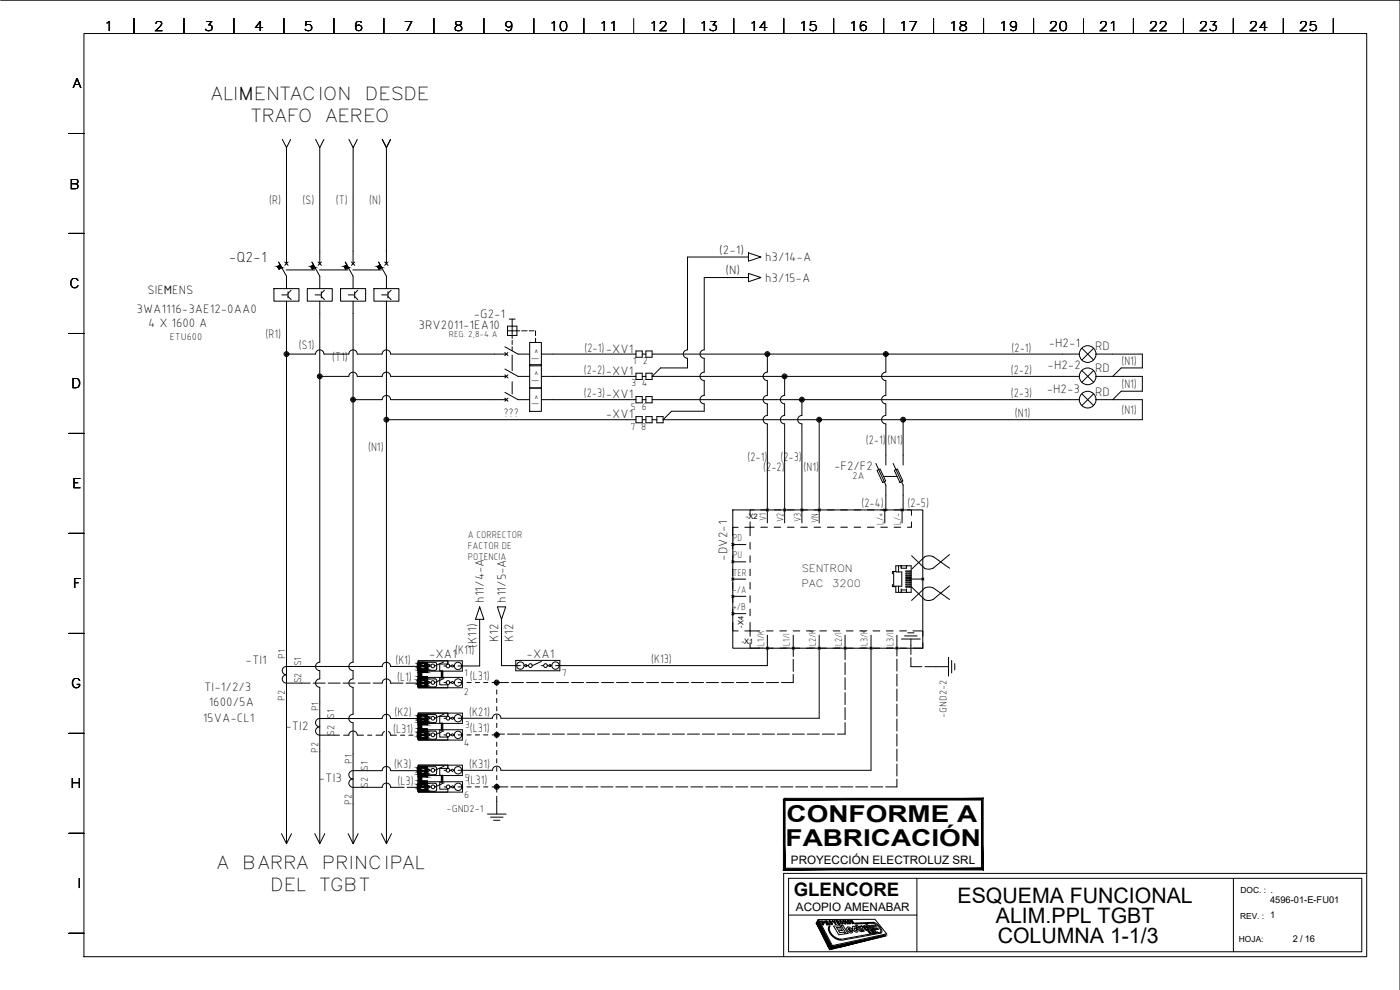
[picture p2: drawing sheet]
<svg xmlns="http://www.w3.org/2000/svg" width="420mm" height="297mm" viewBox="0 0 420 297" stroke-linecap="round" stroke-linejoin="round" font-family="sans-serif">
<defs><g id="words">
<g font-size="7">
<text x="236.1" y="246.7">CONFORME A</text>
<text x="235.8" y="253.7">FABRICACIÓN</text>
</g>
<g font-size="6.4">
<text x="287.4" y="270.9">ESQUEMA FUNCIONAL</text>
<text x="298.9" y="276.9">ALIM.PPL TGBT</text>
<text x="299.4" y="282.9">COLUMNA 1-1/3</text>
</g>
<text font-size="5.6" x="238.2" y="268.7">GLENCORE</text>
<g font-size="5.4">
<text x="63.4" y="30.1">ALIMENTACION</text>
<text x="109.5" y="30.1">DESDE</text>
<text x="75.4" y="36.7">TRAFO</text>
<text x="97.8" y="36.7">AEREO</text>
<text x="65.2" y="260.7">A</text>
<text x="72.7" y="260.7">BARRA</text>
<text x="96.6" y="260.7">PRINCIPAL</text>
<text x="81.1" y="267.3">DEL</text>
<text x="96" y="267.3">TGBT</text>
</g>
<text font-size="4.6" x="68.7" y="78.7">-Q2-1</text>
<g font-size="4">
<text x="31.2" y="9.3">1</text>
<text x="46.2" y="9.3">2</text>
<text x="61.2" y="9.3">3</text>
<text x="76.2" y="9.3">4</text>
<text x="91.2" y="9.3">5</text>
<text x="106.2" y="9.3">6</text>
<text x="121.2" y="9.3">7</text>
<text x="136.2" y="9.3">8</text>
<text x="151.2" y="9.3">9</text>
<text x="164.8" y="9.3">10</text>
<text x="179.8" y="9.3">11</text>
<text x="194.8" y="9.3">12</text>
<text x="209.8" y="9.3">13</text>
<text x="224.8" y="9.3">14</text>
<text x="239.8" y="9.3">15</text>
<text x="254.8" y="9.3">16</text>
<text x="269.8" y="9.3">17</text>
<text x="284.8" y="9.3">18</text>
<text x="299.8" y="9.3">19</text>
<text x="314.8" y="9.3">20</text>
<text x="329.8" y="9.3">21</text>
<text x="344.8" y="9.3">22</text>
<text x="359.8" y="9.3">23</text>
<text x="374.8" y="9.3">24</text>
<text x="389.8" y="9.3">25</text>
<text x="21.8" y="26.6">A</text>
<text x="20.8" y="56.6">B</text>
<text x="20.8" y="86.6">C</text>
<text x="21.4" y="116.6">D</text>
<text x="21.7" y="146.6">E</text>
<text x="21.8" y="176.6">F</text>
<text x="21.4" y="206.6">G</text>
<text x="21.1" y="236.5">H</text>
<text x="23.2" y="266.6">I</text>
</g>
<g font-size="3.9">
<text x="80.8" y="61.1">(R)</text>
<text x="90.8" y="61.1">(S)</text>
<text x="100.8" y="61.1">(T)</text>
<text x="110.8" y="61.1">(N)</text>
<text x="215.9" y="76.1">(2-1)</text>
<text x="217.7" y="82.3">(N)</text>
<text x="229.6" y="78.4">h3/14-A</text>
<text x="44.2" y="88.2">SIEMENS</text>
<text x="229.6" y="84.5">h3/15-A</text>
<text x="41" y="93.8">3WA1116-3AE12-0AA0</text>
<text x="142.2" y="95.3">-G2-1</text>
<text x="44.5" y="98.1">4 X 1600 A</text>
<text x="79.7" y="101.4">(R1)</text>
<text x="125.6" y="98.9">3RV2011-1EA10</text>
<text x="89.7" y="104.8">(S1)</text>
<text x="175.4" y="105.5">(2-1)-XV1</text>
<text x="303.6" y="105.5">(2-1)</text>
<text x="314.7" y="104">-H2-1</text>
<text x="328.7" y="105.1">RD</text>
<text x="99.7" y="108.3">(T1)</text>
<text x="175.2" y="112.2">(2-2)-XV1</text>
<text x="303.3" y="112.2">(2-2)</text>
<text x="314.4" y="110.7">-H2-2</text>
<text x="328.6" y="111.7">RD</text>
<text x="336.5" y="109.6">(N1)</text>
<text x="175.2" y="119.2">(2-3)-XV1</text>
<text x="303.3" y="119.2">(2-3)</text>
<text x="314.1" y="118">-H2-3</text>
<text x="328.7" y="118.8">RD</text>
<text x="336.5" y="116.4">(N1)</text>
<text x="151.1" y="125.2">???</text>
<text x="181.8" y="125.5">-XV1</text>
<text x="304.6" y="125.2">(N1)</text>
<text x="336.5" y="124.2">(N1)</text>
<text x="110.5" y="135.4">(N1)</text>
<text x="259.8" y="133.1">(2-1)</text>
<text x="266.4" y="133.1">(N1)</text>
<text x="224.3" y="138.2">(2-1)</text>
<text x="229" y="141.4">(2-2)</text>
<text x="234.2" y="138.2">(2-3)</text>
<text x="241.2" y="141.4">(N1)</text>
<text x="250.3" y="140.9">-F2/F2</text>
<text x="258.6" y="152.1">(2-4)</text>
<text x="272.4" y="152.2">(2-5)</text>
<text x="218.2" y="168.2" transform="rotate(-90 218.2 168.2)">-DV2-1</text>
<text x="145.2" y="180.8" transform="rotate(-90 145.2 180.8)">h11/4-A</text>
<text x="151.8" y="180.8" transform="rotate(-90 151.8 180.8)">h11/5-A</text>
<text x="128.8" y="197.6">-XA1</text>
<text x="136.6" y="196.2">(K11)</text>
<text x="143" y="194.3" transform="rotate(-90 143 194.3)">(K11)</text>
<text x="149.5" y="192.6" transform="rotate(-90 149.5 192.6)">K12</text>
<text x="154" y="192.6" transform="rotate(-90 154 192.6)">K12</text>
<text x="158.1" y="197.4">-XA1</text>
<text x="73.7" y="199.2">-TI1</text>
<text x="118.7" y="199.2">(K1)</text>
<text x="195.4" y="199">(K13)</text>
<text x="61.3" y="207.3">TI-1/2/3</text>
<text x="119.2" y="204.2">(L1)</text>
<text x="141" y="204.1">(L31)</text>
<text x="62.6" y="211.7">1600/5A</text>
<text x="118.4" y="214.8">(K2)</text>
<text x="140.8" y="214.7">(K21)</text>
<text x="60.8" y="216.6">15VA-CL1</text>
<text x="85.7" y="218.9">-TI2</text>
<text x="118" y="219.8">(L31)</text>
<text x="141" y="219.8">(L31)</text>
<text x="118.3" y="230.4">(K3)</text>
<text x="140.8" y="230.4">(K31)</text>
<text x="95.7" y="234.5">-TI3</text>
<text x="119.3" y="235.7">(L3)</text>
<text x="140.3" y="235.4">(L31)</text>
</g>
<g font-size="3.5">
<text x="237.4" y="259.3">PROYECCIÓN ELECTROLUZ SRL</text>
<text x="238.9" y="273.4">ACOPIO AMENABAR</text>
</g>
<g font-size="3.2">
<text x="161.7" y="107.9" transform="rotate(-90 161.7 107.9)">I &gt;</text>
<text x="161.8" y="114.5" transform="rotate(-90 161.8 114.5)">I &gt;</text>
<text x="161.8" y="121.5" transform="rotate(-90 161.8 121.5)">I &gt;</text>
</g>
<g font-size="3.1">
<text x="50.9" y="102">ETU600</text>
<text x="189.9" y="109.3">1</text>
<text x="192.9" y="109.2">2</text>
<text x="189.4" y="115.9">3</text>
<text x="192.7" y="115.8">4</text>
<text x="189.4" y="122.9">5</text>
<text x="192.6" y="123">6</text>
<text x="189.2" y="129">7</text>
<text x="192.5" y="128.9">8</text>
<text x="255.9" y="143.6">2A</text>
<text x="140.4" y="161.4">A CORRECTOR</text>
<text x="230" y="156.4" transform="rotate(-90 230 156.4)">V1</text>
<text x="235.1" y="156.7" transform="rotate(-90 235.1 156.7)">V2</text>
<text x="240.3" y="156.7" transform="rotate(-90 240.3 156.7)">V3</text>
<text x="245.5" y="156.9" transform="rotate(-90 245.5 156.9)">VN</text>
<text x="265.2" y="157.6" transform="rotate(-90 265.2 157.6)">L/+</text>
<text x="270.4" y="157.6" transform="rotate(-90 270.4 157.6)">L/-</text>
<text x="140.4" y="164.8">FACTOR DE</text>
<text x="219.9" y="162.4">PD</text>
<text x="219.9" y="167.6">PU</text>
<text x="140.4" y="168.1">POTENCIA</text>
<text x="219.9" y="172.7">TER</text>
<text x="219.9" y="177.9">-/A</text>
<text x="219.9" y="183.1">+/B</text>
<text x="85.6" y="197.9" transform="rotate(-90 85.6 197.9)">P1</text>
<text x="229.3" y="194.5" transform="rotate(-90 229.3 194.5)">IL1/K</text>
<text x="237.1" y="194.5" transform="rotate(-90 237.1 194.5)">IL1/I</text>
<text x="244.9" y="194.5" transform="rotate(-90 244.9 194.5)">IL2/K</text>
<text x="252.6" y="194.5" transform="rotate(-90 252.6 194.5)">IL2/I</text>
<text x="260.4" y="194.5" transform="rotate(-90 260.4 194.5)">IL3/K</text>
<text x="268.2" y="194.5" transform="rotate(-90 268.2 194.5)">IL3/I</text>
<text x="90.3" y="200" transform="rotate(-90 90.3 200)">S1</text>
<text x="139.3" y="202.9">1</text>
<text x="168.6" y="202.8">7</text>
<text x="90.3" y="205.1" transform="rotate(-90 90.3 205.1)">S2</text>
<text x="139.2" y="208.4">2</text>
<text x="85.5" y="210.2" transform="rotate(-90 85.5 210.2)">P2</text>
<text x="95.6" y="213.5" transform="rotate(-90 95.6 213.5)">P1</text>
<text x="284.1" y="215.5" transform="rotate(-90 284.1 215.5)">-GND2-2</text>
<text x="100.3" y="220.7" transform="rotate(-90 100.3 220.7)">S2 S1</text>
<text x="139.5" y="218.5">3</text>
<text x="95.5" y="225.8" transform="rotate(-90 95.5 225.8)">P2</text>
<text x="139.2" y="223.9">4</text>
<text x="105.6" y="229.1" transform="rotate(-90 105.6 229.1)">P1</text>
<text x="110.3" y="236.3" transform="rotate(-90 110.3 236.3)">S2 S1</text>
<text x="139.3" y="239.3">6</text>
<text x="139.5" y="234.2">5</text>
<text x="105.5" y="241.5" transform="rotate(-90 105.5 241.5)">P2</text>
<text x="134" y="243.7">-GND2-1</text>
</g>
<g font-size="3">
<text x="240.6" y="171.6">SENTRON</text>
<text x="240.6" y="176.1">PAC</text>
<text x="249.8" y="176.1">3200</text>
</g>
<g font-size="2.8">
<text x="381.2" y="271">4596-01-E-FU01</text>
<text x="388" y="282.7">2 / 16</text>
</g>
<text font-size="2.7" x="134.7" y="101">REG. 2,8-4 A</text>
<g font-size="2.5">
<text x="372.3" y="268.1">DOC. : .</text>
<text x="372.2" y="275.6">REV. : 1</text>
<text x="371.8" y="282.6">HOJA:</text>
</g>
<g font-size="2.3">
<text x="223.9" y="155.8">-X2</text>
<text x="223.2" y="188.3" transform="rotate(-90 223.2 188.3)">-X4</text>
<text x="222.6" y="193.2">-X1</text>
</g>
</g></defs>
<g fill="none" stroke="#000" stroke-width=".3">
<path d="M.2 .1h420v296.9M25.2 10.1h385v276.9h-385zM40.2 5.6v4.5M55.2 5.6v4.5M70.2 5.6v4.5M85.2 5.6v4.5M100.2 5.6v4.5M115.2 5.6v4.5M130.2 5.6v4.5M145.2 5.6v4.5M160.2 5.6v4.5M175.2 5.6v4.5"/>
<path d="M190.2 5.6v4.5M205.2 5.6v4.5M220.2 5.6v4.5M235.2 5.6v4.5M250.2 5.6v4.5M265.2 5.6v4.5M280.2 5.6v4.5M295.2 5.6v4.5M310.2 5.6v4.5M325.2 5.6v4.5M340.2 5.6v4.5M355.2 5.6v4.5"/>
<path d="M370.2 5.6v4.5M385.2 5.6v4.5M400.2 5.6v4.5M20.7 40.1h4.5M84.7 41.8l1.3 2.5 1.2-2.5M86 44.3v34.8M94.7 41.8l1.3 2.5 1.2-2.5M96 44.3v34.8M104.7 41.8l1.3 2.5 1.2-2.5M106 44.3v34.8M114.7 41.8l1.3 2.5 1.2-2.5M116 44.3v34.8"/>
<path d="M20.7 70h4.5M85.5 78.6l1 1M86.5 78.6l-1 1M95.5 78.6l1 1M96.5 78.6l-1 1M105.5 78.6l1 1M106.5 78.6l-1 1M115.5 78.6l1 1M116 75.6h.1M116.5 78.6l-1 1M224.6 75.9l3.8 1.2-3.8 1.3zM224.6 77.1h-18.3v27.9a1.26 1.26 0 0 0-1.2 1.2 1.26 1.26 0 0 0 1.2 1.3v2.9h-8.1l-2.5 2.5h128.2"/>
<path d="M82.2 86.6h7.5v3.8h-7.5zM84.5 80.3l-.8 .5-.4-.8 .8-.5-.5-.9 2.4 4.3v3.7M84.6 88.5h1.8M85.9 81h8.6M86 90.4v162.7M86.4 87.6v1.8M86.4 88.9l1 1M87.4 87.1l-1 .9M92.2 86.6h7.5v3.8h-7.5zM94.5 80.3l-.8 .5-.4-.8 .8-.5-.5-.9 2.4 4.3v3.7M94.6 88.5h1.8M95.9 81h8.6"/>
<path d="M96 90.4v108.3a1.26 1.26 0 0 0-1.3 1.3 1.26 1.26 0 0 0 1.3 1.2v2.5a1.26 1.26 0 0 0-1.3 1.3 1.26 1.26 0 0 0 1.3 1.2M96.4 87.6v1.8M96.4 88.9l1 1M97.4 87.1l-1 .9M102.2 86.6h7.5v3.8h-7.5zM104.5 80.3l-.8 .5-.4-.8 .8-.5-.5-.9 2.4 4.3v3.7M104.6 88.5h1.8M105.9 81h8.6M106 90.4l-.1 108.3a1.26 1.26 0 0 0-1.2 1.3 1.26 1.26 0 0 0 1.3 1.2l-.1 2.5a1.26 1.26 0 0 0-1.2 1.3 1.26 1.26 0 0 0 1.2 1.2M106.4 87.6v1.8M106.4 88.9l1 1M107.4 87.1l-1 .9"/>
<path d="M112.2 86.6h7.5v3.8h-7.5zM114.5 80.3l-.8 .5-.4-.8 .8-.5-.5-.9 2.4 4.3v3.7M114.6 88.5h1.8M116 90.4v162.7M116.4 87.6v1.8M116.4 88.9l1 1M117.4 87.1l-1 .9M152.3 99.3h3.7M152.3 97.9h2.8v2.8h-2.8zM152.8 95.7h1.8M153.7 95.7v5.8M156.6 99.3h1.6"/>
<path d="M158.8 99.3h1.5M160.7 99.3v1.4M224.6 83.3h-13.3v21.7a1.27 1.27 0 0 0-1.2 1.2 1.27 1.27 0 0 0 1.2 1.3v4.2a1.27 1.27 0 0 0-1.2 1.2 1.27 1.27 0 0 0 1.2 1.3v4.4a1.26 1.26 0 0 0-1.2 1.3 1.26 1.26 0 0 0 1.2 1.3v2.2h-9.8l-2.5 2.5h143.8v-6h-13.9M224.6 82l3.8 1.3-3.8 1.2zM20.7 100.1h4.5M117.2 106.2a1.26 1.26 0 0 0-1.2-1.2 1.26 1.26 0 0 0-1.3 1.2h-7.5a1.27 1.27 0 0 0-1.2-1.2 1.27 1.27 0 0 0-1.3 1.2h-7.5a1.27 1.27 0 0 0-1.2-1.2 1.27 1.27 0 0 0-1.3 1.2h-8.7M117.2 112.9a1.26 1.26 0 0 0-1.2-1.2 1.26 1.26 0 0 0-1.3 1.2h-7.5a1.27 1.27 0 0 0-1.2-1.2 1.27 1.27 0 0 0-1.3 1.2h-8.7M117.2 119.9a1.26 1.26 0 0 0-1.2-1.3 1.26 1.26 0 0 0-1.3 1.3h-8.7M117.2 106.2h34.8M117.2 112.9h34.8M117.2 119.9h34.8M151.5 105.8l.9 .9"/>
<path d="M151.5 112.5l.9 .9M151.5 119.5l.9 .9M151.5 104.1l4 2.1h3.5M151.5 110.7l4 2.2h3.5M151.5 117.7l4 2.2h3.5M152.4 105.8l-.9 .9M152.4 112.5l-.9 .9M152.4 119.5l-.9 .9M153.7 102.1v1.3M153.7 104v1.3M153.7 106.6v4.6M153.7 114.5v3.7"/>
<path d="M159 102.8h3.5v7h-3.5zM159 109.4h3.5v7h-3.5zM159 116.4h3.5v7h-3.5zM160.7 101.5v1.3M162.5 106.2h28.4M162.5 112.9h28.4M162.5 119.9h28.4M190.9 105.3h1.8v1.9h-1.8zM190.9 112h1.8v1.9h-1.8zM190.9 119h1.8v1.9h-1.8zM192.7 106.2h1.1M192.7 112.9h1.1"/>
<path d="M192.7 119.9h1.1M193.8 105.3h1.9v1.9h-1.9zM193.8 112h1.9v1.9h-1.9zM193.8 119h1.9v1.9h-1.9zM195.7 106.2h128.2M195.7 119.9h128.2M230.3 106.2v5.5a1.27 1.27 0 0 0-1.3 1.2 1.27 1.27 0 0 0 1.3 1.3v4.4a1.27 1.27 0 0 0-1.3 1.3 1.27 1.27 0 0 0 1.3 1.3v3.5a1.26 1.26 0 0 0-1.3 1.2 1.26 1.26 0 0 0 1.3 1.3v29.7M235.5 118.6a1.26 1.26 0 0 0-1.3 1.3 1.26 1.26 0 0 0 1.3 1.3M235.5 112.9v5.7M240.7 119.9v4.8a1.26 1.26 0 0 0-1.3 1.2 1.26 1.26 0 0 0 1.3 1.3v29.7M265.9 106.2l-.1 5.5a1.27 1.27 0 0 0-1.2 1.2 1.27 1.27 0 0 0 1.3 1.3l-.1 4.4a1.27 1.27 0 0 0-1.2 1.3 1.27 1.27 0 0 0 1.3 1.3l-.1 3.5a1.26 1.26 0 0 0-1.2 1.2 1.26 1.26 0 0 0 1.2 1.3l.1 12.3M324.7 104.5l3.5 3.5"/>
<path d="M324.7 111.2l3.5 3.5M324.7 118.2l3.5 3.5M328.2 104.5l-3.5 3.5M328.2 111.2l-3.5 3.5M328.2 118.2l-3.5 3.5M328.9 106.2h13.9v4.2h-6.3l-2.6 2.5M328.9 112.9h13.9v4.5h-6.3l-2.6 2.5M20.7 130.1h4.5M116 125.9h74.9M190.9 125h1.8v1.9h-1.8zM192.7 125.9h1.1M193.8 125h1.9v1.9h-1.9z"/>
<path d="M195.7 125.9h1.4M197.1 125h1.9v1.9h-1.9zM235.5 124.7a1.26 1.26 0 0 0-1.3 1.2 1.26 1.26 0 0 0 1.3 1.3M235.5 121.2v3.5M235.5 127.2v29.7M245.9 125.9v31M262.8 139.1l3.1 6.4v7.7M268 139.1l3 6.4v7.8M271 125.9v13.6M219.9 153h57v41.5h-57zM221.5 158.2h-1.6v2.5M223.5 158.2h1.6v2.5"/>
<path d="M225.1 156.6v1.6h1.2M226.3 153h-1.2v1.6M228.3 153h2M228.3 158.2h2M230 152.7l.6 .6M230.6 152.7l-.6 .6M232.3 153h2M232.3 158.2h2M235.2 152.7l.6 .6M235.8 152.7l-.6 .6M236.3 153h2M236.3 158.2h2"/>
<path d="M240.3 153h2M240.3 158.2h2M240.3 152.7l.7 .6M241 152.7l-.7 .6M244.3 153h2M244.3 158.2h2M245.5 152.7l.7 .6M246.2 152.7l-.7 .6M248.3 153h2M248.3 158.2h2M252.3 153h2M252.3 158.2h2"/>
<path d="M256.3 153h2M256.3 158.2h2M260.3 153h2M260.3 158.2h2M263.2 141.1l.9-.4 1.7 3.6-.9 .5zM264.3 153h2M264.3 158.2h2M265.2 142.9h4M265.2 152.7l.7 .6M265.5 153v3.9M265.9 152.7l-.7 .6M268.3 153h2"/>
<path d="M268.3 158.2h2M268.4 141.1l.9-.4 1.7 3.6-.9 .5zM270.4 152.7l.6 .6M270.7 153v3.9M271 152.7l-.6 .6M272.3 153h1.2v1.6M273.5 156.6v1.6h-1.2M20.7 160h4.5M219.6 178.6l.7 .7M219.6 173.4l.7 .7M219.6 168.2l.7 .7M219.6 163.1l.7 .6"/>
<path d="M219.9 173.8h3.9M219.9 163.4h3.9M219.9 168.6h3.9M219.9 178.9h3.9M219.9 162.8v1.9M219.9 166.8v1.9M219.9 170.8v1.9M219.9 174.8v1.9M219.9 178.8v1.9M220.3 178.6l-.7 .7M220.3 173.4l-.7 .7M220.3 168.2l-.7 .7"/>
<path d="M220.3 163.1l-.7 .6M225.1 162.8v1.9M225.1 166.8v1.9M225.1 170.8v1.9M225.1 174.8v1.9M225.1 178.8v1.9M267.8 175.4v.6h1v1.7l1.7 .1v-.8M268.2 171.5v4.4h2.4v-4.3l-1.8-.1M268.8 171.5h-1v.6M269.7 169.8v1.8M269.7 175.9v1.8M270.5 177h.1"/>
<path d="M270.5 170.5h.1M270.5 177.7h1.5M270.5 170.5v-.8l-1.7 .1v1.7M270.5 177h1.5M270.5 169.8h1.5M270.5 170.5h1.5M272 170.5v-.8l1.5 .1v7.9l-1.5 .1v-.8M272 177h.1M272 170.5h.1M273.1 173.7h3.8M273.5 171.3h-1.6v.3h1.6M273.5 173.3h-1.6v.3h1.6"/>
<path d="M273.5 172h-1.6v.2h1.6M273.5 172.6h-1.6v.3h1.6M273.5 174h-1.6v.2h1.6M273.5 174.6h-1.6v.3h1.6M273.5 175.3h-1.6v.2h1.6M273.5 175.9h-1.6v.3h1.6M273.6 166.7l3.9 3.9 1 .2 1.5-.3M273.6 176.1l4 3.9M276.6 173.4l.7 .7M277.3 173.4l-.7 .7M277.5 176.4l1.4-.3 1.3 .4 4.8 3.4M277.5 167l1.4-.2 1.3 .3 4.8 3.4"/>
<path d="M277.5 176.4l-3.9 3.8M277.5 167.1l-3.9 3.7M280 179.8l-1.5 .4-1-.2M285 175.8l-4.9 4.1M285 166.4l-4.9 4.1M20.7 190.1h4.5M117.2 200a1.26 1.26 0 0 0-1.2-1.3 1.26 1.26 0 0 0-1.3 1.3l-28.7-.1a1.26 1.26 0 0 0-1.3 1.3 1.26 1.26 0 0 0 1.3 1.3M125.5 198.7l5.3 .1 .2 .4v1.7l-.4 .2h-5.1zM125.5 198.3h13.2v3.1h-13.2zM125.9 199.8h2v.2h-2zM126.9 199.9l-9.7 .1M128 199.8h.2"/>
<path d="M128.3 198.7v3.1h-1.7v1.2h1.7v3.1M128.9 199.8h.4M133.2 198.6l-2.7 1.2M133.2 199.8h.7M134.4 199.2v-.9h-8.9v8.1h8.9v-.9h-2.4v-2.1l.9-.1M134.4 198.3v.9h-2.4v2.1h.9v2M135 199.8h.5M136.1 199.8h.3M144 182.1l1.2 3.7h-2.5zM144 185.8v14h-6.5M149.3 182.1h2.5l-1.3 3.7zM150.5 185.8v13.9h5.7"/>
<path d="M154.8 198.1h13.2v3.2h-13.2zM157.3 199.7h.2M158.2 199.7h.4M162.5 198.5l-2.8 1.2M162.5 199.7h.7M164.3 199.7h.4M165.4 199.7h.2M219.6 183.8l.7 .7M219.9 186.8v2.5h1.6M219.9 184.1h3.9M219.9 182.8v1.9M220.3 183.8l-.7 .7"/>
<path d="M225.1 186.8v2.5h-1.6M225.1 192.9v1.6h2.9M225.1 182.8v1.9M228 189.3h-2.9v1.6M230 194.1l.6 .7M230 189.3h2M230 194.5h2M230.3 190.6v9.1h-63.6M230.6 194.1l-.6 .7M234 189.3h2M234 194.5h2M237.7 194.1l.7 .7"/>
<path d="M238 189.3h2M238 194.5h2M238.1 190.6v6.3M238.1 197.8v3.7M238.4 194.1l-.7 .7M242 189.3h2M242 194.5h2M245.5 194.1l.7 .7M245.9 190.6v24.9h-95.6a1.26 1.26 0 0 0-1.2-1.3 1.26 1.26 0 0 0-1.3 1.3h-10.3M246 189.3h2M246 194.5h2M246.2 194.1l-.7 .7"/>
<path d="M250 189.3h2M250 194.5h2M253.3 194.1l.7 .7M253.6 190.6v7.3M253.6 198.8v3.6M254 194.1l-.7 .7M254 189.3h2M254 194.5h2M258 189.3h2M258 194.5h2M261.1 194.1l.6 .7M261.4 190.6v40.5h-111.1"/>
<path d="M261.7 194.1l-.6 .7M262 189.3h2M262 194.5h2M266 189.3h2M266 194.5h2M268.9 194.1l.6 .7M269.2 190.6v6.2M269.2 197.7v3.6M269.5 194.1l-.6 .7M270 189.3h2M270 194.5h2M270.6 191.7h5.6"/>
<path d="M271.5 190.8h3.8M272.4 189.9h1.9M273.4 191.7v4.7M273.4 197.3v2.7h3.3M274 189.3h2.9v1.6M276.9 192.9v1.6h-2.9M284.7 197.2v5.6M285.6 198.2v3.7M286.5 199.1v1.9M86 202.4a1.26 1.26 0 0 0-1.3 1.3 1.26 1.26 0 0 0 1.3 1.3h7.1M94 205h3.6M96 218.1a1.26 1.26 0 0 0-1.3 1.2 1.26 1.26 0 0 0 1.3 1.3h5.9"/>
<path d="M96 206.2v46.9M98.5 205h3.6M103 205h3.6M106 206.2l-.1 8.1a1.26 1.26 0 0 0-1.2 1.3 1.26 1.26 0 0 0 1.2 1.2l.1 36.3M107.5 205h3.6M112 205h2.7a1.27 1.27 0 0 1 1.3-1.3 1.27 1.27 0 0 1 1.2 1.3h3.7M115.4 219.5l-.5 .4-.2 .7h-1.9M116.6 219.5l.5 .4 .1 .7h1.8M117.2 215.6a1.26 1.26 0 0 0-1.2-1.3 1.26 1.26 0 0 0-1.3 1.3h-18.7a1.26 1.26 0 0 0-1.3 1.2 1.26 1.26 0 0 0 1.3 1.3M117.2 215.6h9.7M121.9 205h3.7M125.5 203.7h5.3l.2 .5v1.6l-.4 .3h-5.1z"/>
<path d="M125.5 214.4l5.3 .1 .2 .4v1.7l-.4 .2h-5.1zM125.5 219.4h5.3l.2 .5v1.6l-.4 .3h-5.1zM125.5 203.2h13.3v3.2h-13.3zM125.5 214h13.3v3.1h-13.3zM125.5 219h13.3v3h-13.3zM125.9 215.5h2v.2h-2zM126 204.8h1.9v.2h-1.9zM128 204.8h.3M128 215.5h.3M128.3 214.4v3.1h-1.7v1.2h1.7v3.1M128.9 204.8h.5M128.9 215.5h.5"/>
<path d="M132.4 201.4h.3v1.9h-.3zM132.4 217.1h.3v1.9h-.3zM133.2 203.6l-2.7 1.2M133.2 204.8h.7M133.2 214.3l-2.7 1.2M133.2 215.5h.7M133.2 219.3l-2.7 1.2M134.4 214.9v-.9h-8.9v8h8.9v-.8h-2.4v-2.1l.9-.1M134.4 214v.9h-2.4v2.1h.9v2M135 204.8h.5M135 215.5h.5M136.1 204.8h.3"/>
<path d="M136.1 215.5h.3M137.5 204.8h1.4M140.1 204.8h1.3M142.7 204.8h1.2M145.2 204.8h1.2M147.7 204.8h4.9M149.1 204.8v1M149.1 207v1.3M149.1 209.5v1.3M149.1 212v1.3M149.1 214.5v1.3M149.1 217v1.3"/>
<path d="M149.1 219.5v1.9M153.5 204.8h3.6M158 204.8h3.6M162.5 204.8h3.6M167 204.8h3.6M171.5 204.8h3.6M176 204.8h3.6M180.5 204.8h3.6M185 204.8h3.6M189.5 204.8h3.6M194 204.8h3.6M198.5 204.8h3.6"/>
<path d="M203 204.8h3.6M207.5 204.8h3.6M212 204.8h3.6M216.5 204.8h3.6M221 204.8h3.6M225.5 204.8h3.6M230 204.8h3.6M238.1 202.3v2.5h-3.6M253.6 203.3v3.6M253.6 207.8v3.6M253.6 212.3v3.6M253.6 216.8v3.5h-2.3"/>
<path d="M269.2 202.3v3.6M269.2 206.7v3.6M269.2 211.3v3.5M269.2 215.7v3.6M277.6 200h7.1M20.7 220.1h4.5M103.1 220.6h1.6a1.27 1.27 0 0 1 1.3-1.3 1.27 1.27 0 0 1 1.2 1.3h1.9M110.3 220.6h1.3M117.2 231.2a1.26 1.26 0 0 0-1.2-1.2 1.26 1.26 0 0 0-1.3 1.2h-8.8a1.26 1.26 0 0 0-1.2 1.3 1.26 1.26 0 0 0 1.2 1.2 1.25 1.25 0 0 0-1.2 1.3 1.25 1.25 0 0 0 1.2 1.2h8.8a1.27 1.27 0 0 1 1.3-1.2 1.27 1.27 0 0 1 1.2 1.2h4.1M117.2 231.2h9.7M120.2 220.6h1.3M122.2 236.2h4"/>
<path d="M122.7 220.6h1.3M125.2 220.6h1.7M125.5 229.6h13.3v3.1h-13.3zM125.6 234.6h13.2v3.1h-13.2zM125.9 231.1h2v.2h-2zM126 220.5h1.9v.2h-1.9zM126 236.1h1.9v.2h-1.9zM128 220.5h.3M128 231.1h.3M128.1 236.1h.2M128.3 230v3.1h-1.7v1.2h1.7v3.1M128.9 220.5h.5"/>
<path d="M128.9 231.1h.5M128.9 236.1h.5M131 230.5v1.5M131 235.5v1.4M131 230.5l-.5-.5h-5v2.5h5.1l.4-.6M131 235.5l-.5-.5h-5v2.4h5.1l.4-.5M132.4 232.7h.3v1.9h-.3zM133.2 220.5h.7M133.2 229.9l-2.7 1.2M133.2 231.1h.7M133.3 234.9l-2.8 1.2M133.3 236.1h.6"/>
<path d="M134.4 229.6v1h-2.4v2l.9 .1v2h-.9v2.1h2.4v.9h-8.9v-8.1h8.9v1M135 220.5h.5M135 231.1h.5M135.1 236.1h.4M136.1 220.5h.3M136.1 231.1h.3M136.2 236.1h.2M137.5 220.5h1.4M137.5 231.1h10.3M137.5 236.1h1.4M140.1 220.5h1.3M140.1 236.1h1.3"/>
<path d="M142.6 220.5h1.3M142.6 236.1h1.3M145.2 220.5h1.2M145.2 236.1h1.2M147.7 220.5h1.4M147.7 236.1h4.7M147.8 231.1a1.26 1.26 0 0 1 1.3-1.2 1.26 1.26 0 0 1 1.2 1.2M149.1 222.7v1.2M149.1 225.2v1.2M149.1 227.7v1.2M149.1 230.2v1.2M149.1 232.7v1.2"/>
<path d="M149.1 235.2v2.5M149.1 238.9v5.3M149.1 220.3h2.3M152.3 220.3h3.6M153.3 236.1h3.6M156.8 220.3h3.6M157.8 236.1h3.6M161.3 220.3h3.6M162.3 236.1h3.6M165.8 220.3h3.6M166.8 236.1h3.6M170.3 220.3h3.6"/>
<path d="M171.3 236.1h3.6M174.8 220.3h3.6M175.8 236.1h3.6M179.3 220.3h3.6M180.3 236.1h3.6M183.8 220.3h3.6M184.8 236.1h3.6M188.3 220.3h3.6M189.3 236.1h3.6M192.8 220.3h3.6M193.8 236.1h3.6M197.3 220.3h3.6"/>
<path d="M198.3 236.1h3.6M201.8 220.3h3.6M202.8 236.1h3.6M206.3 220.3h3.6M207.3 236.1h3.6M210.8 220.3h3.6M211.8 236.1h3.6M215.3 220.3h3.6M216.3 236.1h3.6M219.8 220.3h3.6M220.8 236.1h3.6M224.3 220.3h3.6"/>
<path d="M225.3 236.1h3.6M228.8 220.3h3.6M229.8 236.1h3.6M233.3 220.3h3.6M234.3 236.1h3.6M237.8 220.3h3.6M238.8 236.1h3.6M242.3 220.3h3.6M243.3 236.1h3.6M246.8 220.3h3.6M247.8 236.1h3.6M252.3 236.1h3.6"/>
<path d="M256.8 236.1h3.6M261.3 236.1h3.6M269.2 233.8v2.3h-3.4M269.2 220.2v3.6M269.2 224.8v3.6M269.2 229.2v3.6M20.7 250h4.5M84.5 250.1l1.5 3 1.5-3M94.5 250.1l1.5 3 1.5-3M104.5 250.1l1.5 3 1.5-3M114.5 250.1l1.5 3 1.5-3M146.3 244.2h5.6"/>
<path d="M147.2 245.2h3.8M148.1 246.1h1.9M236.7 263.5h172v22.1h-172zM236.7 274.6h38.5M245.5 276l4 7.9-.6 .9-3.9-7.8zM245.7 275.9l16.9-.1 3.5 4.4-16.3 3.5zM246.3 276.3h.6a.4 .4 0 0 1 .4 .3 .4 .4 0 0 1-.1 .4h-.3l.3 .5h-.3zM246.6 276.5h.3l.2 .3h-.3zM248 276.4l.2 .3M248 276.4h-.2l.2 .4 .2-.2M248.3 277h.1M248.3 277h-.2l.3 .5h-.3l-.7-1.2 .9 .1 .7 1.1h-.3l-.3-.4"/>
<path d="M248.8 276.2l.8 .4 .2 .8-.8-.3zM249 276.4l.5 .4 .1 .5-.4-.4zM249.7 276.3l.7 .3-.1-.4h.3l.4 1.2h-.3zM250.2 277.9l1.9-.1 .3 .4-1.3 .1 .3 .5 1.1-.1 .3 .5-1.1 .1 .3 .5 1.3-.1 .3 .5-1.9 .3zM250.8 276.2h.7l.1 .2h-.4l.6 .4-.3 .1 .2 .2h.4l.1 .3h-.7zM252.4 277.7h.6l1.5 2.4h-.5zM252.6 276.5l-.4-.4a.67 .67 0 0 0 0 .8 .67 .67 0 0 0 .8 .2l-.1-.2-.3 .2-.4-.7 .4 .1M253.6 276.2h.3l.6 1h-.2zM253.6 276.9v.2l-.5-.7h.4l-.4-.3a.67 .67 0 0 0 0 .8 .67 .67 0 0 0 .8 .2l-.3-.2M253.8 276.9h.1M254.2 278.3a1.17 1.17 0 0 1 1.6 .8l-1 .1 .5 .4 .6-.3-.1 .5a1.29 1.29 0 0 1-1.6-1.5zM254.4 276.1l.6 .4 .2 .7-.7-.3z"/>
<path d="M254.5 276.3l.6 .7zM254.6 278.6l.3-.1 .3 .3-.6 .1zM255.1 276.2l.8 .5-.4-.5h.2l.7 .9-.8-.5 .4 .5-.2 .1zM256.7 278.6l-.3-.2a.68 .68 0 0 0 .7 .9l-.1-.4M257.2 278.5l-.6-.5-.6-.1a1.08 1.08 0 0 0 .2 1.3 1.08 1.08 0 0 0 1.3 .2l-.1-.6M257.2 278.6h-.4M257.4 278.9h-.4M258 279.2l.6 .3M258.4 278.1l-.5-.2 1.1 1.5h.4l-.6-.9 .2-.2M258.4 278h.1M258.4 278l.2-.2 .4 .5M258.5 279.2l-.8-.9 .2-.1-.2-.3-.5-.4-.4 .1 .3 .4h-.2l1.1 1.3"/>
<path d="M258.5 279.2l.3 .3h-.2M259 278.3h.1M259.2 277.8a1.22 1.22 0 0 1 1.4 1.4 1.22 1.22 0 0 1-1.4-1.4zM259.4 278.1h.5l.4 .4a.3 .3 0 0 1 0 .5 .3 .3 0 0 1-.5-.3zM259.9 277.3l.3-.1 1.4 1.9-.3 .1zM260.5 279.3h.4l.1 .2h-.3l.5 .2 .2 .5-.4-.1-.1-.2h.3l-.4-.1zM260.8 277.7h.3l.9 1-.6-1 .3-.1 1 1.4-.4-.2-.1 .2h-.3zM260.8 279.3h.1M261.5 280l.2 .1zM261.8 279.2l.1 .1M261.8 279.3h-.2l.3 .3v-.3M261.9 277.6h.8l.3 1 .4-.1 .2 .3-.7 .1-.3-1h-.5z"/>
<path d="M262.1 279.7l.5 .3-.5-.4a.39 .39 0 0 0-.2-.4 .39 .39 0 0 0-.4 0l.6 .9 .2-.1-.2-.3M262.2 277.1a2.96 2.96 0 0 1 2.1 2.6M262.2 277l-5.6 .2-.1-.2 5.6-.3a3.6 3.6 0 0 1 2.6 3l-.2 .1M262.3 279.1l1.1 .7-.4 .1zM262.5 279.8l.3 .1zM263.3 279.7l.2 .1zM264.3 279.6l-12 2.2M264.5 279.8l-11.4 2.2a3.9 3.9 0 0 1-4.4-3.9l.2-.4 .3 .1a2.8 2.8 0 0 0 1.6 3.5l1.5 .5M275.2 263.5v22.1M370.2 263.5v22.1M410.2 262.1h-175v24.9M20.7 280h4.5"/>
<path d="M249.8 284.1l16.1-3.5-.4 .3-16.2 4zM252.3 281.8h.1"/>
<circle cx="86" cy="106.2" r=".73"/>
<circle cx="86" cy="106.2" r=".46"/>
<circle cx="86" cy="106.2" r=".22"/>
<circle cx="96" cy="112.9" r=".73"/>
<circle cx="96" cy="112.9" r=".46"/>
<circle cx="96" cy="112.9" r=".22"/>
<circle cx="105.9" cy="119.9" r=".73"/>
<circle cx="105.9" cy="119.9" r=".46"/>
<circle cx="105.9" cy="119.9" r=".22"/>
<circle cx="230.3" cy="106.2" r=".73"/>
<circle cx="230.3" cy="106.2" r=".46"/>
<circle cx="230.3" cy="106.2" r=".22"/>
<circle cx="235.5" cy="112.9" r=".73"/>
<circle cx="235.5" cy="112.9" r=".46"/>
<circle cx="235.5" cy="112.9" r=".22"/>
<circle cx="240.7" cy="119.9" r=".73"/>
<circle cx="240.7" cy="119.9" r=".46"/>
<circle cx="240.7" cy="119.9" r=".22"/>
<circle cx="265.8" cy="106.2" r=".73"/>
<circle cx="265.8" cy="106.2" r=".46"/>
<circle cx="265.8" cy="106.2" r=".22"/>
<circle cx="326.4" cy="112.9" r="2.51"/>
<circle cx="326.4" cy="119.9" r="2.51"/>
<circle cx="326.4" cy="106.2" r="2.51"/>
<circle cx="116" cy="125.9" r=".73"/>
<circle cx="116" cy="125.9" r=".46"/>
<circle cx="116" cy="125.9" r=".22"/>
<circle cx="245.8" cy="125.9" r=".73"/>
<circle cx="245.8" cy="125.9" r=".46"/>
<circle cx="245.8" cy="125.9" r=".22"/>
<circle cx="271" cy="125.9" r=".73"/>
<circle cx="271" cy="125.9" r=".46"/>
<circle cx="271" cy="125.9" r=".22"/>
<circle cx="126.9" cy="199.8" r="1.11"/>
<circle cx="126.9" cy="199.9" r="1.09"/>
<circle cx="126.9" cy="199.9" r=".96"/>
<circle cx="128.6" cy="199.8" r=".31"/>
<circle cx="129.9" cy="199.8" r=".56"/>
<circle cx="134.4" cy="199.8" r=".56"/>
<circle cx="135.8" cy="199.8" r=".31"/>
<circle cx="137.4" cy="199.8" r="1.11"/>
<circle cx="156.2" cy="199.7" r="1.11"/>
<circle cx="157.8" cy="199.7" r=".31"/>
<circle cx="159.2" cy="199.7" r=".56"/>
<circle cx="163.7" cy="199.7" r=".56"/>
<circle cx="165" cy="199.7" r=".31"/>
<circle cx="166.7" cy="199.7" r="1.11"/>
<circle cx="126.9" cy="215.6" r="1.09"/>
<circle cx="126.9" cy="215.5" r="1.11"/>
<circle cx="126.9" cy="204.8" r="1.11"/>
<circle cx="126.9" cy="204.9" r="1.09"/>
<circle cx="126.9" cy="215.6" r=".96"/>
<circle cx="126.9" cy="204.9" r=".96"/>
<circle cx="128.6" cy="215.5" r=".31"/>
<circle cx="128.6" cy="204.8" r=".31"/>
<circle cx="129.9" cy="215.5" r=".56"/>
<circle cx="129.9" cy="204.8" r=".56"/>
<circle cx="134.5" cy="215.5" r=".56"/>
<circle cx="134.5" cy="204.8" r=".56"/>
<circle cx="135.8" cy="215.5" r=".31"/>
<circle cx="135.8" cy="204.8" r=".31"/>
<circle cx="137.5" cy="215.5" r="1.11"/>
<circle cx="137.5" cy="204.8" r="1.11"/>
<circle cx="149.1" cy="204.8" r=".73"/>
<circle cx="149.1" cy="204.8" r=".46"/>
<circle cx="149.1" cy="204.8" r=".22"/>
<circle cx="126.9" cy="231.2" r="1.09"/>
<circle cx="126.9" cy="220.5" r="1.11"/>
<circle cx="126.9" cy="231.1" r="1.11"/>
<circle cx="126.9" cy="236.2" r="1.09"/>
<circle cx="126.9" cy="220.6" r="1.09"/>
<circle cx="126.9" cy="220.6" r=".96"/>
<circle cx="126.9" cy="236.2" r=".96"/>
<circle cx="126.9" cy="231.2" r=".96"/>
<circle cx="126.9" cy="236.1" r="1.11"/>
<circle cx="128.6" cy="220.5" r=".31"/>
<circle cx="128.6" cy="231.1" r=".31"/>
<circle cx="128.6" cy="236.1" r=".31"/>
<circle cx="129.9" cy="220.5" r=".56"/>
<circle cx="129.9" cy="231.1" r=".56"/>
<circle cx="130" cy="236.1" r=".56"/>
<circle cx="134.5" cy="220.5" r=".56"/>
<circle cx="134.5" cy="231.1" r=".56"/>
<circle cx="134.5" cy="236.1" r=".56"/>
<circle cx="135.8" cy="220.5" r=".31"/>
<circle cx="135.8" cy="231.1" r=".31"/>
<circle cx="135.8" cy="236.1" r=".31"/>
<circle cx="137.5" cy="220.5" r="1.11"/>
<circle cx="137.5" cy="231.1" r="1.11"/>
<circle cx="137.5" cy="236.1" r="1.11"/>
<circle cx="149.1" cy="220.5" r=".73"/>
<circle cx="149.1" cy="236.1" r=".73"/>
<circle cx="149.1" cy="220.5" r=".46"/>
<circle cx="149.1" cy="236.1" r=".46"/>
<circle cx="149.1" cy="220.5" r=".22"/>
<circle cx="149.1" cy="236.1" r=".22"/>
</g>
<g fill="#000" stroke="#000" stroke-width=".3">
<path d="M83.3 80h1l.2 .3zM83.3 80l.8-.5 .2 .5zM93.3 80h1.1l.1 .3zM93.3 80l.8-.5 .3 .5zM103.3 80h1.1l.1 .3zM103.3 80l.8-.5 .3 .5zM113.3 80h1.1l.1 .3zM113.3 80l.8-.5 .3 .5zM125.9 199.5h.1zM126 199.3h.2zM126.2 199.1h.2zM125.9 215.2h.1z"/>
<path d="M126.1 200.7h.2zM126.1 216.4h.2zM126 204.3h.2zM126 220h.2zM126 204.2h.2zM126 219.9h.2zM126.1 204.2h.2zM126.1 214.9h.2zM126.1 219.8h.2zM126.2 214.8h.2zM127.6 205.6h.1zM127.7 200.5l-.2 .2z"/>
<path d="M127.7 216.2l-.2 .2zM127.7 205.5h.1zM125.9 230.9h.1zM126 230.7h.2zM126 235.6h.2zM126 235.5h.2zM126.1 235.5h.2zM126.2 230.4h.2zM127.5 230.5h.2zM127.6 221.3h.1zM127.7 231.8l-.2 .2zM127.7 221.2h.1z"/>
<path d="M127.7 236.8h.1zM127.8 231.7l-.1 .1zM245.5 276l.5 1h-1zM248.6 284.1h.8l-.5 .7zM249.8 284.1l-.5 .7zM249.8 284.1h2.8l-3.2 .7zM264.3 280.9l1.6-.3-.4 .3z"/>
<path d="M83.3 80l.2 .3h1zM83.5 80.3h1l-.8 .5z"/>
<path d="M93.3 80l.2 .3h1zM93.5 80.3h1l-.8 .5z"/>
<path d="M103.3 80l.2 .3h1zM103.5 80.3h1l-.8 .5z"/>
<path d="M113.3 80l.2 .3h1zM113.5 80.3h1l-.8 .5z"/>
<path d="M125.5 199.9l.3 .2v-.2zM125.5 199.9l.3 .2h-.3z"/>
<path d="M125.5 199.7l.3 .2v-.2zM125.5 199.7l.3 .2h-.3z"/>
<path d="M125.5 199.5l.3 .2 .1-.2zM125.5 199.5l.3 .2h-.3z"/>
<path d="M125.8 199.8l.1 .1zM125.8 199.8l.1 .1z"/>
<path d="M125.8 199.9l.1 .1zM125.8 199.9l.1 .1z"/>
<path d="M125.5 199.4l.4 .1 .1-.1zM125.5 199.4l.4 .1h-.4z"/>
<path d="M125.9 199.7h.1zM125.9 199.7h.1z"/>
<path d="M125.8 199.7l.2 .1zM125.8 199.7l.2 .1z"/>
<path d="M125.5 199.2h.6zM125.5 199.2l.5 .2z"/>
<path d="M126 199.4h.2zM126 199.4l.1 .1z"/>
<path d="M125.5 199.1h.7zM125.5 199.1l.6 .1z"/>
<path d="M126.1 199.2h.2zM126.1 199.2h.2z"/>
<path d="M126.1 199.2h.2zM126.1 199.2l.1 .1z"/>
<path d="M125.5 199h.9zM125.5 199l.7 .1z"/>
<path d="M126.2 199.1h.3zM126.2 199.1h.2z"/>
<path d="M125.5 198.9h1.1zM125.5 198.9l.9 .1z"/>
<path d="M126.3 199h.3zM126.2 199.1h.3z"/>
<path d="M125.5 198.8h1.3zM125.5 198.8l1.1 .1z"/>
<path d="M126.4 199h.4zM126.3 199h.3z"/>
<path d="M126.8 198.8l.4 .1zM126.6 198.9h.6z"/>
<path d="M126.6 198.9l.8 .1zM126.4 199h1z"/>
<path d="M126.4 199h1zM126.4 199h1z"/>
<path d="M127 199h.5zM127 199h.5z"/>
<path d="M127.2 199l.4 .1zM127.2 199l.4 .1z"/>
<path d="M127.3 199.1h.3zM127.3 199.1h.3z"/>
<path d="M127.4 199.1l.3 .1zM127.4 199.1l.3 .1z"/>
<path d="M127.5 199.2h.2zM127.5 199.2h.2z"/>
<path d="M127.5 199.2l.3 .1zM127.5 199.2l.3 .1z"/>
<path d="M127.7 199.3l.1 .1zM127.7 199.3l.1 .1z"/>
<path d="M127.7 199.4l.2 .1zM127.7 199.4l.2 .1z"/>
<path d="M126 199.8l1.9 .1zM126 199.8l1.9 .1z"/>
<path d="M125.9 199.9l2 .1zM125.9 199.9l2 .1z"/>
<path d="M127.8 199.5h.1zM127.8 199.5h.1z"/>
<path d="M127.8 199.5l.2 .2zM127.8 199.5l.2 .2z"/>
<path d="M127.8 199.7h.2zM127.8 199.7h.2z"/>
<path d="M127.8 199.7l.2 .1zM127.8 199.7l.2 .1z"/>
<path d="M127.9 199.8l.1 .1zM127.9 199.8l.1 .1z"/>
<path d="M125.5 198.7l2.8 .1zM125.5 198.7l2.8 .1z"/>
<path d="M127 198.8l1.3 .1zM127 198.8l1.3 .1z"/>
<path d="M127.2 198.9l1.1 .1zM127.2 198.9l1.1 .1z"/>
<path d="M127.4 199l.9 .1zM127.4 199l.9 .1z"/>
<path d="M127.6 199.1l.7 .1zM127.6 199.1l.7 .1z"/>
<path d="M127.7 199.2l.6 .2zM127.7 199.2l.6 .2z"/>
<path d="M127.8 199.4l.5 .1v-.1zM127.8 199.4l.5 .1z"/>
<path d="M127.9 199.5l.4 .2v-.2zM127.9 199.5l.4 .2z"/>
<path d="M128 199.7l.3 .2v-.2zM128 199.7l.3 .2z"/>
<path d="M128 199.9l.3 .2v-.2zM128 199.9l.3 .2h-.3z"/>
<path d="M125.5 215.6l.3 .2v-.2zM125.5 215.6l.3 .2h-.3z"/>
<path d="M125.5 200.1l.4 .2-.1-.2zM125.5 200.1l.4 .2h-.4z"/>
<path d="M125.5 204.7l.3 .2v-.2zM125.5 204.7l.3 .2h-.3z"/>
<path d="M125.5 204.9l.3 .2v-.2zM125.5 204.9l.3 .2h-.3z"/>
<path d="M125.5 205.1l.4 .2zM125.5 205.1l.4 .2h-.4z"/>
<path d="M125.5 215.4l.3 .2v-.2zM125.5 215.4l.3 .2h-.3z"/>
<path d="M125.5 215.8l.4 .2-.1-.2zM125.5 215.8l.4 .2h-.4z"/>
<path d="M125.5 200.3l.5 .2zM125.5 200.3l.5 .2h-.5z"/>
<path d="M125.5 215.2l.3 .2 .1-.2zM125.5 215.2l.3 .2h-.3z"/>
<path d="M125.5 216l.5 .2zM125.5 216l.5 .2h-.5z"/>
<path d="M125.5 204.5l.3 .2 .1-.2zM125.5 204.5l.3 .2h-.3z"/>
<path d="M125.5 205.3l.5 .2zM125.5 205.3l.5 .2h-.5z"/>
<path d="M125.8 215.5l.1 .1zM125.8 215.5l.1 .1z"/>
<path d="M125.8 215.6l.1 .1zM125.8 215.6l.1 .1z"/>
<path d="M125.8 200l.2 .1zM125.8 200l.2 .1z"/>
<path d="M125.8 204.9l.2 .2zM125.8 204.9l.2 .2z"/>
<path d="M125.8 215.7l.2 .1zM125.8 215.7l.2 .1z"/>
<path d="M125.5 200.5l.6 .2zM125.5 200.5l.6 .2h-.6z"/>
<path d="M125.5 204.3l.4 .2 .1-.2zM125.5 204.3l.4 .2h-.4z"/>
<path d="M125.5 205.5l.6 .1zM125.5 205.5l.6 .1z"/>
<path d="M125.8 200.1l.2 .1zM125.8 200.1l.2 .1z"/>
<path d="M125.9 200.2l.1 .1zM125.9 200.2l.1 .1z"/>
<path d="M125.8 204.7l.2 .2zM125.8 204.7l.2 .2z"/>
<path d="M125.8 205.1l.2 .1zM125.8 205.1l.2 .1z"/>
<path d="M125.5 215l.4 .2 .1-.2zM125.5 215l.4 .2h-.4z"/>
<path d="M125.5 216.2l.6 .2zM125.5 216.2l.6 .2h-.6z"/>
<path d="M125.5 220l.4 .2 .1-.2zM125.5 220l.4 .2h-.4z"/>
<path d="M125.9 215.3l.1 .1zM125.9 215.3l.1 .1z"/>
<path d="M125.8 215.4l.2 .1zM125.8 215.4l.2 .1z"/>
<path d="M125.8 215.8l.2 .1zM125.8 215.8l.2 .1z"/>
<path d="M125.9 215.9l.1 .1zM125.9 215.9l.1 .1z"/>
<path d="M125.9 204.5l.1 .2zM125.9 204.5l.1 .2z"/>
<path d="M125.9 205.2l.1 .1zM125.9 205.2l.1 .1z"/>
<path d="M125.9 200.3l.2 .1zM125.9 200.3l.2 .1z"/>
<path d="M125.9 205.3l.2 .1zM125.9 205.3l.2 .1z"/>
<path d="M125.9 216l.2 .1zM125.9 216l.2 .1z"/>
<path d="M125.9 200.4l.3 .1zM125.9 200.4l.3 .1z"/>
<path d="M125.9 216.1l.3 .1zM125.9 216.1l.3 .1z"/>
<path d="M125.5 200.7l.7 .1zM125.5 200.7l.7 .1z"/>
<path d="M125.5 214.9h.6zM125.5 214.9l.5 .1z"/>
<path d="M125.5 216.4l.7 .1zM125.5 216.4l.7 .1z"/>
<path d="M125.5 204.2l.5 .1 .1-.1zM125.5 204.2l.5 .1h-.5z"/>
<path d="M125.5 205.6l.8 .2zM125.5 205.6l.8 .2z"/>
<path d="M126 204.4v.1zM126 204.4v.1z"/>
<path d="M126 205.4l.2 .1zM126 205.4l.2 .1z"/>
<path d="M125.5 219.8h.6zM125.5 219.8l.5 .2z"/>
<path d="M126 200.5h.2zM126 200.5h.2z"/>
<path d="M126 205.5l.2 .1zM126 205.5l.2 .1z"/>
<path d="M126 215h.2zM126 215l.1 .2z"/>
<path d="M126 216.2h.2zM126 216.2h.2z"/>
<path d="M126 200.5l.3 .2zM126 200.5l.3 .2zM126.1 200.7h.2z"/>
<path d="M126 215h.2zM126 215h.2z"/>
<path d="M126 216.2l.3 .2zM126 216.2l.3 .2zM126.1 216.4h.2z"/>
<path d="M126 205.6h.3zM126 205.6h.3z"/>
<path d="M125.5 200.8l.9 .1zM125.5 200.8l.9 .1z"/>
<path d="M125.5 214.7h.7zM125.5 214.7l.6 .2z"/>
<path d="M125.5 216.5l.9 .1zM125.5 216.5l.9 .1z"/>
<path d="M125.5 204h.8zM125.5 204l.6 .2z"/>
<path d="M125.5 205.8l.9 .1zM125.5 205.8l.9 .1z"/>
<path d="M125.5 219.7h.8zM125.5 219.7l.6 .1z"/>
<path d="M126.3 219.7h.2zM126.3 219.7h.2z"/>
<path d="M126.1 200.7l.3 .1zM126.1 200.7l.3 .1z"/>
<path d="M126.1 205.6l.3 .1zM126.1 205.6l.3 .1z"/>
<path d="M126.1 214.9h.2zM126.1 214.9h.2z"/>
<path d="M126.1 216.4l.3 .1zM126.1 216.4l.3 .1z"/>
<path d="M126.2 204.1h.2zM126.2 204.1l.1 .1z"/>
<path d="M126.2 205.7l.3 .1zM126.2 205.7l.3 .1zM126.3 205.8h.2zM126.3 205.8h.2z"/>
<path d="M126.2 219.8h.2zM126.2 219.8h.1z"/>
<path d="M125.5 200.9l1.1 .1zM125.5 200.9l1.1 .1z"/>
<path d="M125.5 214.6h.9zM125.5 214.6l.7 .1z"/>
<path d="M125.5 216.6l1.1 .1zM125.5 216.6l1.1 .1z"/>
<path d="M125.5 203.9h.9zM125.5 203.9l.8 .1z"/>
<path d="M125.5 205.9h1.1zM125.5 205.9h1.1z"/>
<path d="M125.5 219.6h.9zM125.5 219.6l.8 .1z"/>
<path d="M126.2 200.8h.3zM126.2 200.8h.3z"/>
<path d="M126.2 216.5h.3zM126.2 216.5h.3z"/>
<path d="M126.2 200.8l.4 .1zM126.2 200.8l.4 .1z"/>
<path d="M126.3 204h.2zM126.3 204h.2z"/>
<path d="M126.3 204h.2zM126.2 204.1h.2z"/>
<path d="M126.3 205.8h.4zM126.3 205.8h.4z"/>
<path d="M126.2 214.7h.3zM126.2 214.7l.2 .1z"/>
<path d="M126.2 216.5h.4zM126.2 216.5h.4z"/>
<path d="M126.3 219.7h.2zM126.2 219.8h.2z"/>
<path d="M125.5 201.8l1.1 1.2v-1.2zM125.5 201.8l1.1 1.2h-1.1z"/>
<path d="M125.5 217.5l1.1 1.2v-1.2zM125.5 217.5l1.1 1.2h-1.1z"/>
<path d="M125.5 201h1.3zM125.5 201h1.3z"/>
<path d="M125.5 214.6h1.1zM125.5 214.6h.9z"/>
<path d="M125.5 216.7h1.3zM125.5 216.7h1.3z"/>
<path d="M125.5 203.8h1.1zM125.5 203.8l.9 .1z"/>
<path d="M125.5 205.9l1.3 .1zM125.5 205.9l1.3 .1z"/>
<path d="M125.5 219.5h1.1zM125.5 219.5l.9 .1z"/>
<path d="M126.3 200.9h.5zM126.3 200.9h.5z"/>
<path d="M126.3 214.7h.3zM126.2 214.7h.3z"/>
<path d="M126.3 216.5l.5 .1zM126.3 216.5l.5 .1z"/>
<path d="M126.4 204h.3zM126.3 204h.2z"/>
<path d="M126.4 205.8h.4zM126.4 205.8h.4z"/>
<path d="M126.4 219.6h.3zM126.3 219.7h.2z"/>
<path d="M125.5 203.8h1.3zM125.5 203.8h1.1z"/>
<path d="M126.4 205.8l.5 .1zM126.4 205.8l.5 .1z"/>
<path d="M125.5 214.5h1.3zM125.5 214.5l1.1 .1z"/>
<path d="M125.5 219.5h1.3zM125.5 219.5h1.1z"/>
<path d="M126.4 214.7h.4zM126.3 214.7h.3z"/>
<path d="M126.4 203.9h.5zM126.4 203.9l.3 .1z"/>
<path d="M126.4 219.6h.5zM126.4 219.6h.3z"/>
<path d="M126.8 214.5l.4 .1zM126.6 214.6h.6z"/>
<path d="M126.8 203.8h.4zM126.6 203.8h.6z"/>
<path d="M126.8 219.5h.4zM126.6 219.5h.6z"/>
<path d="M126.6 201h.6zM126.6 201h.4z"/>
<path d="M126.6 214.6h.8zM126.4 214.6h1z"/>
<path d="M126.6 216.7h.6zM126.6 216.7h.4z"/>
<path d="M126.6 203.8l.8 .1zM126.4 203.9h1z"/>
<path d="M126.6 205.9h.6zM126.6 205.9l.4 .1z"/>
<path d="M126.6 219.5l.8 .1zM126.4 219.6h1z"/>
<path d="M126.4 200.9h1zM126.4 200.9l.8 .1z"/>
<path d="M126.4 214.6l1 .1zM126.4 214.6l1 .1z"/>
<path d="M126.4 216.6h1zM126.4 216.6l.8 .1z"/>
<path d="M126.4 203.9h1zM126.4 203.9h1z"/>
<path d="M126.4 205.9h1zM126.4 205.9h.8z"/>
<path d="M126.4 219.6h1zM126.4 219.6h1z"/>
<path d="M126.4 200.9h1zM126.4 200.9h1z"/>
<path d="M126.9 203.9h.5zM126.9 203.9h.5z"/>
<path d="M126.4 205.9h1zM126.4 205.9h1z"/>
<path d="M127 214.7h.5zM127 214.7h.5z"/>
<path d="M126.4 216.6h1zM126.4 216.6h1z"/>
<path d="M126.9 219.6h.5zM126.9 219.6h.5z"/>
<path d="M127 203.9l.5 .1zM127 203.9l.5 .1z"/>
<path d="M127 205.8h.4zM126.9 205.9h.5z"/>
<path d="M127 219.6l.5 .1zM127 219.6l.5 .1z"/>
<path d="M127.2 200.9h.3zM127 200.9h.4z"/>
<path d="M127.2 214.7h.4zM127.2 214.7h.4z"/>
<path d="M127.2 216.5h.3zM127 216.6h.4z"/>
<path d="M127.2 204h.4zM127.2 204h.4z"/>
<path d="M127.2 205.8h.3zM127 205.8h.4z"/>
<path d="M127.2 219.7h.4zM127.2 219.7h.4z"/>
<path d="M127.3 200.8h.3zM127.2 200.9h.3z"/>
<path d="M127.3 214.7l.3 .1zM127.3 214.7l.3 .1z"/>
<path d="M127.3 216.5h.3zM127.2 216.5h.3z"/>
<path d="M127.4 200.8h.2zM127.3 200.8h.3z"/>
<path d="M127.3 204l.3 .1zM127.3 204l.3 .1z"/>
<path d="M127.3 205.8h.3zM127.2 205.8h.3z"/>
<path d="M127.4 214.8l.3 .1zM127.4 214.8l.3 .1z"/>
<path d="M127.4 216.5h.2zM127.3 216.5h.3z"/>
<path d="M127.3 219.7h.3zM127.3 219.7h.3z"/>
<path d="M127.4 204.1l.3 .1zM127.4 204.1l.3 .1z"/>
<path d="M127.4 205.7h.2zM127.3 205.8h.3z"/>
<path d="M127.4 219.7l.3 .1zM127.4 219.7l.3 .1z"/>
<path d="M127.5 200.7h.2zM127.5 200.7h.2z"/>
<path d="M127.5 200.7h.2zM127.4 200.8h.2z"/>
<path d="M127.5 214.9h.2zM127.5 214.9h.2z"/>
<path d="M127.5 214.9l.3 .1zM127.5 214.9l.3 .1z"/>
<path d="M127.5 216.4h.2zM127.5 216.4h.2z"/>
<path d="M127.5 216.4h.2zM127.4 216.5h.2z"/>
<path d="M127.5 204.2h.2zM127.5 204.2h.2z"/>
<path d="M127.6 204.2l.2 .1zM127.6 204.2l.2 .1z"/>
<path d="M127.5 205.6h.2zM127.4 205.7h.2z"/>
<path d="M127.5 219.8h.2zM127.5 219.8h.2z"/>
<path d="M127.6 219.8l.2 .2zM127.6 219.8l.2 .2z"/>
<path d="M127.7 215h.1zM127.7 215h.1z"/>
<path d="M127.7 204.3h.1zM127.7 204.3h.1z"/>
<path d="M127.7 205.5h.1zM127.7 205.5l-.1 .1zM127.5 205.6h.2z"/>
<path d="M127.7 215l.2 .2zM127.7 215l.2 .2z"/>
<path d="M127.7 220h.1zM127.7 220h.1z"/>
<path d="M127.7 204.3l.2 .2zM127.7 204.3l.2 .2z"/>
<path d="M127.7 220l.2 .1zM127.7 220l.2 .1z"/>
<path d="M126 204.8l1.9 .1zM126 204.8l1.9 .1z"/>
<path d="M126 204.9l1.9 .1zM126 204.9l1.9 .1z"/>
<path d="M126 215.5l1.9 .1zM126 215.5l1.9 .1z"/>
<path d="M125.9 215.6l2 .1zM125.9 215.6l2 .1z"/>
<path d="M127.8 215.2h.1zM127.8 215.2h.1z"/>
<path d="M127.8 204.5h.1zM127.8 204.5h.1z"/>
<path d="M127.8 205.3v.2zM127.8 205.3v.2z"/>
<path d="M127.8 215.2l.2 .1zM127.8 215.2l.2 .1z"/>
<path d="M127.8 204.5l.2 .1zM127.8 204.5l.2 .1z"/>
<path d="M127.8 204.6l.2 .1zM127.8 204.6l.2 .1z"/>
<path d="M127.8 215.3l.2 .1zM127.8 215.3l.2 .1z"/>
<path d="M127.8 215.9l.1 .1zM127.8 215.9l.1 .1z"/>
<path d="M127.8 215.4l.2 .1zM127.8 215.4l.2 .1z"/>
<path d="M127.9 215.5l.1 .1zM127.9 215.5l.1 .1z"/>
<path d="M127.8 204.7l.2 .1zM127.8 204.7l.2 .1z"/>
<path d="M127.9 204.8l.1 .1zM127.9 204.8l.1 .1z"/>
<path d="M127.9 204.9l.1 .1zM127.9 204.9l.1 .1z"/>
<path d="M127.9 205l.1 .1zM127.9 205l.1 .1z"/>
<path d="M128 200.1l.3 .2v-.2zM128 200.1l.3 .2h-.4z"/>
<path d="M127.9 200.3l.4 .2v-.2zM127.9 200.3l.4 .2h-.5z"/>
<path d="M127.8 200.5l.5 .2v-.2zM127.8 200.5l.5 .2h-.6z"/>
<path d="M127.7 200.7l.6 .1zM127.6 200.8h.7z"/>
<path d="M127.6 200.8l.7 .1zM127.4 200.9h.9z"/>
<path d="M127.4 200.9l.9 .1zM127.2 201h1.1z"/>
<path d="M127.2 201h1.1zM127 201h1.3z"/>
<path d="M125.5 201l2.8 .1zM125.5 201l2.8 .1z"/>
<path d="M125.5 201.1l2.8 .7v-.7zM125.5 201.1l2.8 .7h-2.8z"/>
<path d="M125.5 203l2.8 .7v-.7zM125.5 203l2.8 .7h-2.8z"/>
<path d="M125.5 203.7l2.8 .1zM125.5 203.7l2.8 .1z"/>
<path d="M127 203.8h1.3zM127 203.8h1.3z"/>
<path d="M127.2 203.8l1.1 .1zM127.2 203.8l1.1 .1z"/>
<path d="M127.4 203.9l.9 .1zM127.4 203.9l.9 .1z"/>
<path d="M127.6 204l.7 .2zM127.6 204l.7 .2z"/>
<path d="M127.7 204.2l.6 .1v-.1zM127.7 204.2l.6 .1z"/>
<path d="M127.8 204.3l.5 .2v-.2zM127.8 204.3l.5 .2z"/>
<path d="M127.9 204.5l.4 .2v-.2zM127.9 204.5l.4 .2z"/>
<path d="M128 204.7l.3 .2v-.2zM128 204.7l.3 .2h-.3z"/>
<path d="M128 204.9l.3 .2v-.2zM128 204.9l.3 .2h-.3z"/>
<path d="M128 205.1l.3 .2v-.2zM128 205.1l.3 .2h-.4z"/>
<path d="M127.9 205.3l.4 .2v-.2zM127.9 205.3l.4 .2h-.5z"/>
<path d="M127.8 205.5l.5 .1zM127.8 205.5l.5 .1h-.6z"/>
<path d="M127.7 205.6l.6 .2zM127.7 205.6l.6 .2h-.7z"/>
<path d="M127.6 205.8l.7 .1zM127.4 205.9h.9z"/>
<path d="M127.4 205.9h.9zM127.2 205.9h1.1z"/>
<path d="M127.2 205.9l1.1 .1zM127 206h1.3z"/>
<path d="M125.5 206l2.8 .1zM125.5 206l2.8 .1z"/>
<path d="M125.5 214.4l2.8 .1zM125.5 214.4l2.8 .1z"/>
<path d="M127 214.5l1.3 .1zM127 214.5l1.3 .1z"/>
<path d="M127.2 214.6h1.1zM127.2 214.6h1.1z"/>
<path d="M127.4 214.6l.9 .1zM127.4 214.6l.9 .1z"/>
<path d="M127.6 214.7l.7 .2zM127.6 214.7l.7 .2z"/>
<path d="M127.7 214.9l.6 .1zM127.7 214.9l.6 .1z"/>
<path d="M127.8 215l.5 .2v-.2zM127.8 215l.5 .2z"/>
<path d="M127.9 215.2l.4 .2v-.2zM127.9 215.2l.4 .2z"/>
<path d="M128 215.4l.3 .2v-.2zM128 215.4l.3 .2z"/>
<path d="M128 215.6l.3 .2v-.2zM128 215.6l.3 .2h-.3z"/>
<path d="M128 215.8l.3 .2v-.2zM128 215.8l.3 .2h-.4z"/>
<path d="M127.9 216l.4 .2v-.2zM127.9 216l.4 .2h-.5z"/>
<path d="M127.8 216.2l.5 .2v-.2zM127.8 216.2l.5 .2h-.6z"/>
<path d="M127.7 216.4l.6 .1zM127.6 216.5h.7z"/>
<path d="M127.6 216.5l.7 .1zM127.4 216.6h.9z"/>
<path d="M127.4 216.6l.9 .1zM127.2 216.7h1.1z"/>
<path d="M127.2 216.7h1.1zM127 216.7h1.3z"/>
<path d="M125.5 216.7l2.8 .1zM125.5 216.7l2.8 .1z"/>
<path d="M125.5 216.8l2.8 .7v-.7zM125.5 216.8l2.8 .7h-2.8z"/>
<path d="M125.5 218.7l2.8 .7v-.7zM125.5 218.7l2.8 .7h-2.8z"/>
<path d="M125.5 219.4l2.8 .1zM125.5 219.4l2.8 .1z"/>
<path d="M127 219.5h1.3zM127 219.5h1.3z"/>
<path d="M127.2 219.5l1.1 .1zM127.2 219.5l1.1 .1z"/>
<path d="M127.4 219.6l.9 .1zM127.4 219.6l.9 .1z"/>
<path d="M127.6 219.7l.7 .1zM127.6 219.7l.7 .1z"/>
<path d="M127.7 219.8l.6 .2zM127.7 219.8l.6 .2z"/>
<path d="M127.8 220l.5 .2v-.2zM127.8 220l.5 .2z"/>
<path d="M125.5 231.3l.3 .1v-.1zM125.5 231.3l.3 .1h-.3z"/>
<path d="M125.5 220.4l.3 .2v-.2zM125.5 220.4l.3 .2h-.3z"/>
<path d="M125.5 220.6l.3 .2v-.2zM125.5 220.6l.3 .2h-.3z"/>
<path d="M125.5 220.8l.4 .2zM125.5 220.8l.4 .2h-.4z"/>
<path d="M125.5 231l.3 .3v-.3zM125.5 231l.3 .3h-.3z"/>
<path d="M125.5 231.4l.4 .2-.1-.2zM125.5 231.4l.4 .2h-.4z"/>
<path d="M125.5 236l.3 .2v-.2zM125.5 236l.3 .2h-.3z"/>
<path d="M125.5 236.2l.3 .2v-.2zM125.5 236.2l.3 .2h-.3z"/>
<path d="M125.5 236.4l.4 .2zM125.5 236.4l.4 .2h-.4z"/>
<path d="M125.5 230.9l.3 .1 .1-.1zM125.5 230.9l.3 .1h-.3z"/>
<path d="M125.5 231.6l.5 .2zM125.5 231.6l.5 .2h-.5z"/>
<path d="M125.5 220.2l.3 .2 .1-.2zM125.5 220.2l.3 .2h-.3z"/>
<path d="M125.5 221l.5 .2zM125.5 221l.5 .2h-.5z"/>
<path d="M125.5 235.8l.3 .2 .1-.2zM125.5 235.8l.3 .2h-.3z"/>
<path d="M125.5 236.6l.5 .2zM125.5 236.6l.5 .2h-.5z"/>
<path d="M125.8 231.1l.1 .2zM125.8 231.1l.1 .2z"/>
<path d="M125.8 231.3h.1zM125.8 231.3h.1z"/>
<path d="M125.8 220.6l.2 .2zM125.8 220.6l.2 .2z"/>
<path d="M125.8 231.3l.2 .1zM125.8 231.3l.2 .1z"/>
<path d="M125.8 236.2l.2 .2zM125.8 236.2l.2 .2z"/>
<path d="M125.5 221.2l.6 .1zM125.5 221.2l.6 .1z"/>
<path d="M125.8 220.4l.2 .2zM125.8 220.4l.2 .2z"/>
<path d="M125.8 220.8l.2 .1zM125.8 220.8l.2 .1z"/>
<path d="M125.5 230.7l.4 .2 .1-.2zM125.5 230.7l.4 .2h-.4z"/>
<path d="M125.5 231.8l.6 .2zM125.5 231.8l.6 .2z"/>
<path d="M125.5 235.6l.4 .2 .1-.2zM125.5 235.6l.4 .2h-.4z"/>
<path d="M125.5 236.8l.6 .1zM125.5 236.8l.6 .1h-.6z"/>
<path d="M125.9 231h.1zM125.9 231h.1z"/>
<path d="M125.8 231l.2 .1zM125.8 231l.2 .1z"/>
<path d="M125.8 231.4l.2 .1zM125.8 231.4l.2 .1z"/>
<path d="M125.9 231.5l.1 .1zM125.9 231.5l.1 .1z"/>
<path d="M125.8 236l.2 .2zM125.8 236l.2 .2z"/>
<path d="M125.8 236.4l.2 .2zM125.8 236.4l.2 .2z"/>
<path d="M125.9 220.2l.1 .2zM125.9 220.2l.1 .2z"/>
<path d="M125.9 220.9l.1 .1zM125.9 220.9l.1 .1z"/>
<path d="M125.9 235.8l.1 .2zM125.9 235.8l.1 .2z"/>
<path d="M125.9 221l.2 .1zM125.9 221l.2 .1z"/>
<path d="M125.9 231.6l.2 .1zM125.9 231.6l.2 .1z"/>
<path d="M125.9 236.6l.2 .1zM125.9 236.6l.2 .1z"/>
<path d="M125.9 231.7l.3 .1zM125.9 231.7l.3 .1z"/>
<path d="M125.5 230.5l.5 .2 .1-.2zM125.5 230.5l.5 .2h-.5z"/>
<path d="M125.5 232l.7 .1zM125.5 232l.7 .1z"/>
<path d="M125.5 221.3l.8 .1zM125.5 221.3l.8 .1z"/>
<path d="M126 220.1v.1zM126 220.1v.1z"/>
<path d="M126 221.1l.2 .1zM126 221.1l.2 .1z"/>
<path d="M125.5 235.5l.5 .1 .1-.1zM125.5 235.5l.5 .1h-.5z"/>
<path d="M125.5 236.9l.8 .2zM125.5 236.9l.8 .2z"/>
<path d="M126 235.7v.1zM126 235.7v.1z"/>
<path d="M126 236.7l.2 .1zM126 236.7l.2 .1z"/>
<path d="M126 221.2h.2zM126 221.2h.2z"/>
<path d="M126 231.8h.2zM126 231.8h.2z"/>
<path d="M126 236.8l.2 .1zM126 236.8l.2 .1z"/>
<path d="M126 230.6h.2zM126 230.6l.2 .1z"/>
<path d="M126 231.8l.3 .2zM126 231.8l.3 .2z"/>
<path d="M126 221.2l.3 .1zM126 221.2l.3 .1z"/>
<path d="M126 236.9h.3zM126 236.9h.3z"/>
<path d="M125.5 230.4h.7zM125.5 230.4l.6 .1z"/>
<path d="M125.5 232.1l.9 .1zM125.5 232.1l.9 .1z"/>
<path d="M125.5 221.4l.9 .1zM125.5 221.4l.9 .1z"/>
<path d="M125.5 235.3h.8zM125.5 235.3l.6 .2z"/>
<path d="M125.5 237.1l.9 .1zM125.5 237.1l.9 .1z"/>
<path d="M126.3 235.3h.2zM126.3 235.3h.2z"/>
<path d="M126.1 221.3h.3zM126.1 221.3h.3z"/>
<path d="M126.1 230.5h.2zM126.1 230.5h.2z"/>
<path d="M126.1 230.5h.2zM126.1 230.5l.1 .1z"/>
<path d="M126.1 232h.2zM126.1 232h.2z"/>
<path d="M126.1 232l.3 .1zM126.1 232l.3 .1z"/>
<path d="M126.1 236.9l.3 .1zM126.1 236.9l.3 .1z"/>
<path d="M126.2 221.3l.3 .1zM126.2 221.3l.3 .1z"/>
<path d="M126.2 235.4h.2zM126.2 235.4l.1 .1z"/>
<path d="M126.2 237l.3 .1zM126.2 237l.3 .1zM126.3 237.1h.2zM126.3 237.1h.2z"/>
<path d="M125.5 230.3h.9zM125.5 230.3l.7 .1z"/>
<path d="M125.5 232.2l1.1 .1zM125.5 232.2l1.1 .1z"/>
<path d="M125.5 221.5l1.1 .1zM125.5 221.5l1.1 .1z"/>
<path d="M125.5 235.2h.9zM125.5 235.2l.8 .1z"/>
<path d="M125.5 237.2h1.1zM125.5 237.2h1.1z"/>
<path d="M126.2 232.1h.3zM126.2 232.1h.3z"/>
<path d="M126.3 221.4l.2 .1zM126.3 221.4l.2 .1z"/>
<path d="M126.3 221.5h.4zM126.3 221.5h.4z"/>
<path d="M126.2 230.4h.3zM126.2 230.4h.2z"/>
<path d="M126.2 232.1l.4 .1zM126.2 232.1l.4 .1z"/>
<path d="M126.3 235.3h.2zM126.2 235.4h.2z"/>
<path d="M126.3 237.1h.4zM126.3 237.1h.4z"/>
<path d="M125.5 233.1l1.1 1.2v-1.2zM125.5 233.1l1.1 1.2h-1.1z"/>
<path d="M125.5 230.2h1.1zM125.5 230.2l.9 .1z"/>
<path d="M125.5 232.3h1.3zM125.5 232.3h1.3z"/>
<path d="M125.5 221.6l1.3 .1zM125.5 221.6l1.3 .1z"/>
<path d="M125.5 235.2h1.1zM125.5 235.2h.9z"/>
<path d="M125.5 237.2l1.3 .1zM125.5 237.2l1.3 .1z"/>
<path d="M126.3 230.3h.3zM126.2 230.4h.3z"/>
<path d="M126.3 232.2h.5zM126.3 232.2h.5z"/>
<path d="M126.4 221.5h.4zM126.4 221.5h.4z"/>
<path d="M126.4 235.3h.3zM126.3 235.3h.2z"/>
<path d="M126.4 237.1l.4 .1zM126.4 237.1l.4 .1z"/>
<path d="M126.4 221.5h.5zM126.4 221.5h.5z"/>
<path d="M125.5 230.2h1.3zM125.5 230.2h1.1z"/>
<path d="M125.5 235.1h1.3zM125.5 235.1l1.1 .1z"/>
<path d="M126.4 230.3h.4zM126.3 230.3h.3z"/>
<path d="M126.4 237.2h.5zM126.4 237.2h.5z"/>
<path d="M126.4 235.3h.5zM126.4 235.3h.3z"/>
<path d="M126.8 230.2h.4zM126.6 230.2h.6z"/>
<path d="M126.8 235.1l.4 .1zM126.6 235.2h.6z"/>
<path d="M126.6 230.2l.8 .1zM126.4 230.3h1z"/>
<path d="M126.6 232.3h.6zM126.6 232.3h.4z"/>
<path d="M126.6 221.6h.6zM126.6 221.6l.4 .1z"/>
<path d="M126.6 235.2h.8zM126.4 235.2h1z"/>
<path d="M126.6 237.2h.6zM126.6 237.2l.4 .1z"/>
<path d="M126.4 230.3h1zM126.4 230.3h1z"/>
<path d="M126.4 232.2h1zM126.4 232.2l.8 .1z"/>
<path d="M126.4 221.5h1zM126.4 221.5l.8 .1z"/>
<path d="M126.4 235.2l1 .1zM126.4 235.2l1 .1z"/>
<path d="M126.4 237.2h1zM126.4 237.2h.8z"/>
<path d="M126.4 221.5h1zM126.4 221.5h1z"/>
<path d="M127 230.3h.5zM127 230.3h.5z"/>
<path d="M126.4 232.2h1zM126.4 232.2h1z"/>
<path d="M126.9 235.3h.5zM126.9 235.3h.5z"/>
<path d="M126.4 237.2h1zM126.4 237.2h1z"/>
<path d="M127 221.5h.4zM126.9 221.5h.5z"/>
<path d="M127 235.3h.5zM127 235.3h.5z"/>
<path d="M127 237.2h.4zM126.9 237.2h.5z"/>
<path d="M127.2 230.3l.4 .1zM127.2 230.3l.4 .1z"/>
<path d="M127.2 232.2h.3zM127 232.2h.4z"/>
<path d="M127.2 221.5h.3zM127 221.5h.4z"/>
<path d="M127.2 235.3h.4zM127.2 235.3h.4z"/>
<path d="M127.2 237.1h.3zM127 237.2h.4z"/>
<path d="M127.3 230.4h.3zM127.3 230.4h.3z"/>
<path d="M127.3 232.1h.3zM127.2 232.2h.3z"/>
<path d="M127.3 221.4h.3zM127.2 221.5h.3z"/>
<path d="M127.4 230.4l.3 .1zM127.4 230.4l.3 .1zM127.5 230.5h.2z"/>
<path d="M127.4 232.1h.2zM127.3 232.1h.3z"/>
<path d="M127.3 235.3l.3 .1zM127.3 235.3l.3 .1z"/>
<path d="M127.3 237.1h.3zM127.2 237.1h.3z"/>
<path d="M127.4 221.4h.2zM127.3 221.4h.3z"/>
<path d="M127.4 235.4l.3 .1zM127.4 235.4l.3 .1z"/>
<path d="M127.4 237h.2zM127.3 237.1h.3z"/>
<path d="M127.5 230.5l.3 .1zM127.5 230.5l.3 .1z"/>
<path d="M127.5 232h.2zM127.5 232h.2z"/>
<path d="M127.5 232h.2zM127.4 232.1h.2z"/>
<path d="M127.5 221.3h.2zM127.4 221.4h.2z"/>
<path d="M127.5 235.5h.2zM127.5 235.5h.2z"/>
<path d="M127.6 235.5l.2 .1zM127.6 235.5l.2 .1z"/>
<path d="M127.6 236.9h.1zM127.6 236.9h.1z"/>
<path d="M127.5 236.9h.2zM127.4 237h.2z"/>
<path d="M127.7 230.6l.1 .1zM127.7 230.6l.1 .1z"/>
<path d="M127.7 221.2h.1zM127.7 221.2l-.1 .1zM127.5 221.3h.2z"/>
<path d="M127.7 230.7l.2 .1zM127.7 230.7l.2 .1z"/>
<path d="M127.7 235.6h.1zM127.7 235.6h.1z"/>
<path d="M127.7 236.8h.1zM127.7 236.8l-.1 .1z"/>
<path d="M127.7 235.6l.2 .2zM127.7 235.6l.2 .2z"/>
<path d="M126 220.5l1.9 .1zM126 220.5l1.9 .1z"/>
<path d="M126 220.6l1.9 .1zM126 220.6l1.9 .1z"/>
<path d="M126 231.1l1.9 .2zM126 231.1l1.9 .2z"/>
<path d="M125.9 231.3h2zM125.9 231.3h2z"/>
<path d="M126 236.1l1.9 .1zM126 236.1l1.9 .1z"/>
<path d="M126 236.2l1.9 .1zM126 236.2l1.9 .1z"/>
<path d="M127.8 230.8l.1 .1zM127.8 230.8l.1 .1z"/>
<path d="M127.8 220.1l.1 .1zM127.8 220.1l.1 .1z"/>
<path d="M127.8 221v.2zM127.8 221v.2z"/>
<path d="M127.8 230.9l.2 .1zM127.8 230.9l.2 .1z"/>
<path d="M127.8 235.8h.1zM127.8 235.8h.1z"/>
<path d="M127.8 236.7v.1zM127.8 236.7v.1z"/>
<path d="M127.8 220.2l.2 .1zM127.8 220.2l.2 .1z"/>
<path d="M127.8 235.8l.2 .1zM127.8 235.8l.2 .1z"/>
<path d="M127.8 220.3l.2 .1zM127.8 220.3l.2 .1z"/>
<path d="M127.8 231h.2zM127.8 231h.2z"/>
<path d="M127.8 235.9l.2 .1zM127.8 235.9l.2 .1z"/>
<path d="M127.8 231l.2 .1zM127.8 231l.2 .1z"/>
<path d="M127.9 231.1l.1 .2zM127.9 231.1l.1 .2z"/>
<path d="M127.8 220.4l.2 .1zM127.8 220.4l.2 .1z"/>
<path d="M127.9 220.5l.1 .1zM127.9 220.5l.1 .1z"/>
<path d="M127.9 220.6l.1 .1zM127.9 220.6l.1 .1z"/>
<path d="M127.9 220.7l.1 .1zM127.9 220.7l.1 .1z"/>
<path d="M127.8 236l.2 .1zM127.8 236l.2 .1z"/>
<path d="M127.9 236.1l.1 .1zM127.9 236.1l.1 .1z"/>
<path d="M127.9 236.2l.1 .1zM127.9 236.2l.1 .1z"/>
<path d="M127.9 236.3l.1 .1zM127.9 236.3l.1 .1z"/>
<path d="M127.9 220.2l.4 .2v-.2zM127.9 220.2l.4 .2z"/>
<path d="M128 220.4l.3 .2v-.2zM128 220.4l.3 .2h-.3z"/>
<path d="M128 220.6l.3 .2v-.2zM128 220.6l.3 .2h-.3z"/>
<path d="M128 220.8l.3 .2v-.2zM128 220.8l.3 .2h-.4z"/>
<path d="M127.9 221l.4 .2v-.2zM127.9 221l.4 .2h-.5z"/>
<path d="M127.8 221.2l.5 .1zM127.8 221.2l.5 .1h-.6z"/>
<path d="M127.7 221.3l.6 .1zM127.6 221.4h.7z"/>
<path d="M127.6 221.4l.7 .1zM127.4 221.5h.9z"/>
<path d="M127.4 221.5l.9 .1zM127.2 221.6h1.1z"/>
<path d="M127.2 221.6l1.1 .1zM127 221.7h1.3z"/>
<path d="M125.5 221.7l2.8 .1zM125.5 221.7l2.8 .1z"/>
<path d="M125.5 230l2.8 .2zM125.5 230l2.8 .2z"/>
<path d="M127 230.2h1.3zM127 230.2h1.3z"/>
<path d="M127.2 230.2l1.1 .1zM127.2 230.2l1.1 .1z"/>
<path d="M127.4 230.3l.9 .1zM127.4 230.3l.9 .1z"/>
<path d="M127.6 230.4l.7 .1zM127.6 230.4l.7 .1z"/>
<path d="M127.7 230.5l.6 .2v-.2zM127.7 230.5l.6 .2z"/>
<path d="M127.8 230.7l.5 .2v-.2zM127.8 230.7l.5 .2z"/>
<path d="M127.9 230.9l.4 .1v-.1zM127.9 230.9l.4 .1z"/>
<path d="M128 231l.3 .3v-.3zM128 231l.3 .3h-.3z"/>
<path d="M128 231.3l.3 .1v-.1zM128 231.3l.3 .1h-.3z"/>
<path d="M128 231.4l.3 .2v-.2zM128 231.4l.3 .2h-.4z"/>
<path d="M127.9 231.6l.4 .2v-.2zM127.9 231.6l.4 .2h-.5z"/>
<path d="M127.8 231.8l.5 .2zM127.8 231.8l.5 .2h-.6z"/>
<path d="M127.7 232l.6 .1zM127.7 232l.6 .1h-.7z"/>
<path d="M127.6 232.1l.7 .1zM127.4 232.2h.9z"/>
<path d="M127.4 232.2l.9 .1zM127.2 232.3h1.1z"/>
<path d="M127.2 232.3h1.1zM127 232.3h1.3z"/>
<path d="M125.5 232.3l2.8 .2zM125.5 232.3l2.8 .2z"/>
<path d="M125.5 232.5l2.8 .6v-.6zM125.5 232.5l2.8 .6h-2.8z"/>
<path d="M125.5 234.3l2.8 .7v-.7zM125.5 234.3l2.8 .7h-2.8z"/>
<path d="M125.5 235l2.8 .1zM125.5 235l2.8 .1z"/>
<path d="M127 235.1l1.3 .1zM127 235.1l1.3 .1z"/>
<path d="M127.2 235.2h1.1zM127.2 235.2h1.1z"/>
<path d="M127.4 235.2l.9 .1zM127.4 235.2l.9 .1z"/>
<path d="M127.6 235.3l.7 .2zM127.6 235.3l.7 .2z"/>
<path d="M127.7 235.5l.6 .1v-.1zM127.7 235.5l.6 .1z"/>
<path d="M127.8 235.6l.5 .2v-.2zM127.8 235.6l.5 .2z"/>
<path d="M127.9 235.8l.4 .2v-.2zM127.9 235.8l.4 .2z"/>
<path d="M128 236l.3 .2v-.2zM128 236l.3 .2h-.3z"/>
<path d="M128 236.2l.3 .2v-.2zM128 236.2l.3 .2h-.3z"/>
<path d="M128 236.4l.3 .2v-.2zM128 236.4l.3 .2h-.4z"/>
<path d="M127.9 236.6l.4 .2v-.2zM127.9 236.6l.4 .2h-.5z"/>
<path d="M127.8 236.8l.5 .1v-.1zM127.8 236.8l.5 .1h-.6z"/>
<path d="M127.7 236.9l.6 .2zM127.6 237.1h.7z"/>
<path d="M127.6 237.1l.7 .1zM127.4 237.2h.9z"/>
<path d="M127.4 237.2h.9zM127.2 237.2h1.1z"/>
<path d="M127.2 237.2l1.1 .1zM127 237.3h1.3z"/>
<path d="M125.5 237.3l2.8 .1zM125.5 237.3l2.8 .1z"/>
<path d="M235.4 239.5v.5l59.6-.5zM235.4 240l59.6-.5-.4 .5zM295 239.5l-.4 .5 .4 21zM294.6 240l.4 21-.4-.5zM235.1 261h59.9l-.4-.5zM235.6 260.5h59l-59.5 .5zM235.1 239.8v21.2l.5-.5zM235.1 239.8h.5v20.7z"/>
<path d="M245 277l4.5 6.9-3.5-6.9zM245 277l4.5 6.9h-1z"/>
<path d="M248.5 283.9h1zM248.5 283.9l.9 .2z"/>
<path d="M252.6 284.1l12.9-3.2h-1.2zM249.8 284.1l14.5-3.2-11.7 3.2z"/>
</g>
<use href="#words"/>
</svg>
